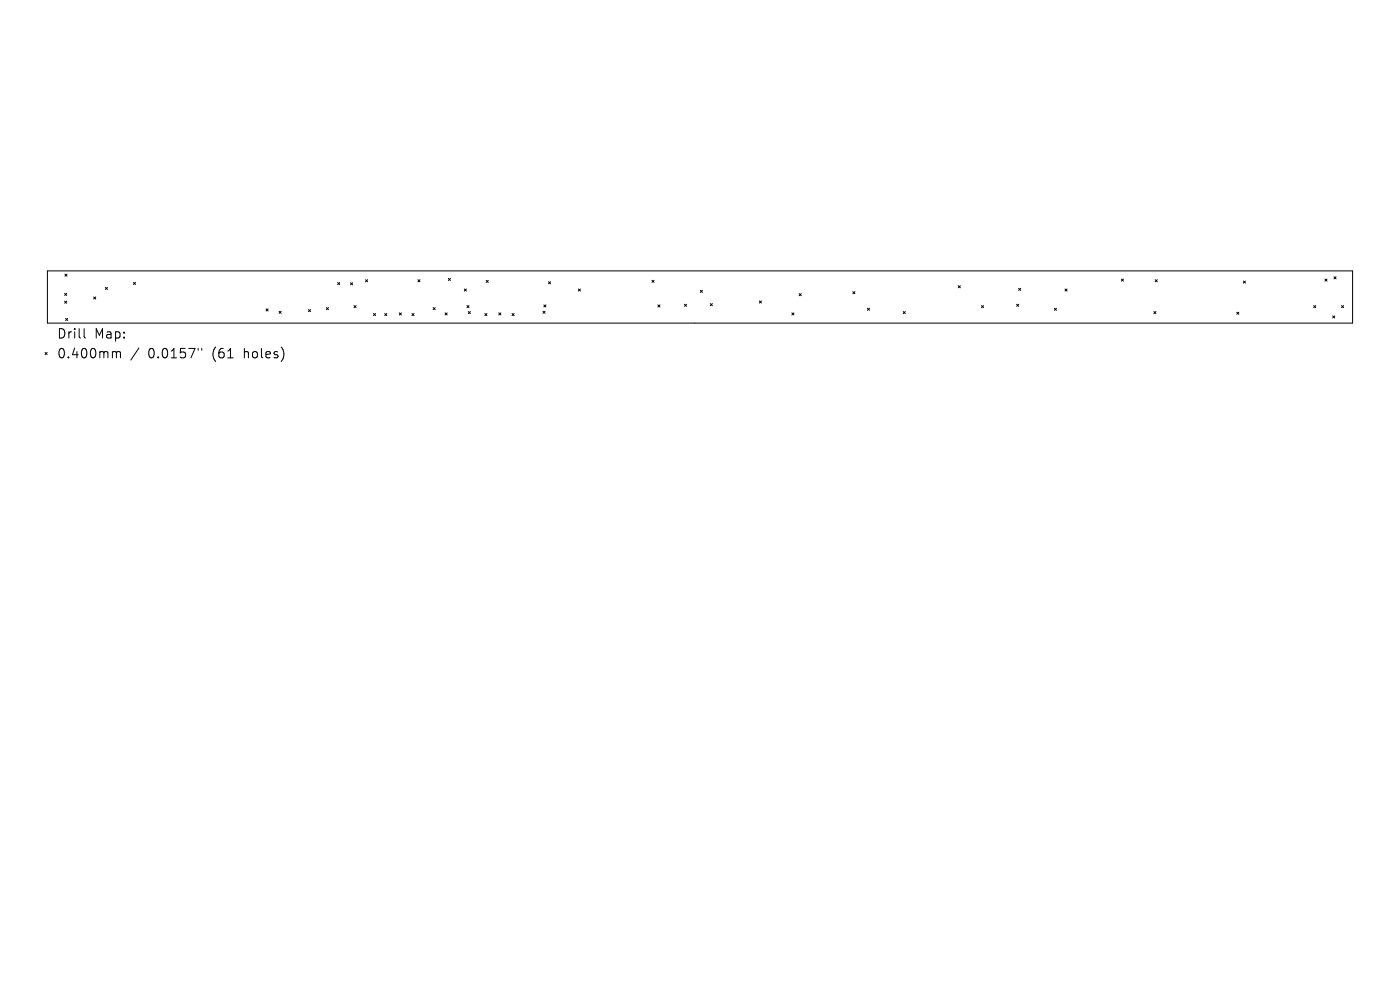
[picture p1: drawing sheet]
<svg xmlns="http://www.w3.org/2000/svg" width="297mm" height="210mm" viewBox="0 0 297 210" stroke-linecap="round" stroke-linejoin="round" font-family="sans-serif">
<defs><g id="words">
<g font-size="2.8">
<text x="12" y="72.1">Drill</text>
<text x="12" y="76.3">0.400mm</text>
<text x="20" y="72.1">Map:</text>
<text x="31.4" y="76.3">0.0157&quot;</text>
<text x="45.2" y="76.3">(61</text>
<text x="52" y="76.3">holes)</text>
</g>
</g></defs>
<g fill="none" stroke="#000" stroke-width=".21">
<path d="M10.1 57.5h276.8v11h-276.8zM13.8 58.1l.4 .5M14.2 58.1l-.4 .5M28.3 59.9l.5 .4M28.8 59.9l-.5 .4M71.6 59.9l.5 .5M72.1 59.9l-.5 .5M74.4 60l.4 .4M74.8 60l-.4 .4M77.5 59.3l.5 .5M78 59.3l-.5 .5M88.7 59.3l.4 .5"/>
<path d="M89.1 59.3l-.4 .5M95.1 59.1l.5 .4M95.6 59.1l-.5 .4M103.1 59.5l.5 .4M103.6 59.5l-.5 .4M116.4 59.8l.4 .4M116.8 59.8l-.4 .4M138.3 59.5l.5 .4M138.8 59.5l-.5 .4M237.9 59.2l.4 .4M238.3 59.2l-.4 .4M245.1 59.3l.4 .5"/>
<path d="M245.5 59.3l-.4 .5M263.8 59.6l.4 .5M264.2 59.6l-.4 .5M281.1 59.2l.4 .4M281.5 59.2l-.4 .4M283 58.7l.4 .5M283.4 58.7l-.4 .5M9.6 74.8l.4 .4M10 74.8l-.4 .4M13.7 62.2l.5 .5M13.7 63.9l.5 .4M13.9 67.5l.5 .5"/>
<path d="M14.2 62.2l-.5 .5M14.2 63.9l-.5 .4M14.4 67.5l-.5 .5M17.8 69.7v1.7l.3 .3M19.9 63l.4 .4M20.3 63l-.4 .4M22.4 61l.4 .4M22.8 61l-.4 .4M24.1 74.6h.3l.3 .3M24.7 74.9l.3-.3 .5 .1 .1 1.2M24.7 74.9v1M29.5 73.8l-1.7 2.6"/>
<path d="M42 73.9v.4M42.8 73.9v.4M56.4 65.5l.5 .5M56.9 65.5l-.5 .5M59.2 66l.4 .5M59.6 66l-.4 .5M65.4 65.7l.5 .4M65.9 65.7l-.5 .4M69.2 65.2l.5 .5M69.7 65.2l-.5 .5M75.1 64.8l.4 .5M75.5 64.8l-.4 .5"/>
<path d="M79.2 66.5l.5 .5M79.7 66.5l-.5 .5M81.6 66.5l.5 .5M82.1 66.5l-.5 .5M84.7 66.4l.5 .4M85.2 66.4l-.5 .4M87.4 66.5l.4 .5M87.8 66.5l-.4 .5M91.9 65.2l.4 .5M92.3 65.2l-.4 .5M94.4 66.4l.5 .4M94.9 66.4l-.5 .4"/>
<path d="M98.5 61.3l.4 .4M98.9 61.3l-.4 .4M99.1 64.8l.4 .5M99.3 66.1l.5 .4M99.5 64.8l-.4 .5M99.8 66.1l-.5 .4M102.9 66.5l.4 .5M103.3 66.5l-.4 .5M105.8 66.4l.5 .4M106.3 66.4l-.5 .4M108.6 66.5l.5 .5M109.1 66.5l-.5 .5"/>
<path d="M115.2 66l.4 .5M115.4 64.7l.4 .4M115.6 66l-.4 .5M115.8 64.7l-.4 .4M122.7 61.3l.4 .4M123.1 61.3l-.4 .4M139.6 64.7l.4 .4M140 64.7l-.4 .4M145.2 64.5l.4 .5M145.6 64.5l-.4 .5M148.6 61.6l.4 .4M149 61.6l-.4 .4"/>
<path d="M150.7 64.4l.4 .4M151.1 64.4l-.4 .4M161.1 63.8l.4 .5M161.5 63.8l-.4 .5M168 66.4l.4 .4M168.4 66.4l-.4 .4M169.5 62.3l.5 .4M170 62.3l-.5 .4M180.9 61.9l.5 .4M181.4 61.9l-.5 .4M184 65.4l.5 .4M184.5 65.4l-.5 .4"/>
<path d="M191.6 66.1l.5 .4M192.1 66.1l-.5 .4M203.3 60.6l.4 .4M203.7 60.6l-.4 .4M208.2 64.8l.5 .5M208.7 64.8l-.5 .5M215.7 64.5l.4 .5M216.1 61.2l.4 .4M216.1 64.5l-.4 .5M216.5 61.2l-.4 .4M223.7 65.4l.4 .4M224.1 65.4l-.4 .4"/>
<path d="M225.9 61.3l.5 .4M226.4 61.3l-.5 .4M244.8 66.1l.4 .4M245.2 66.1l-.4 .4M262.4 66.2l.4 .5M262.8 66.2l-.4 .5M278.7 64.8l.4 .5M279.1 64.8l-.4 .5M282.7 67l.5 .5M283.2 67l-.5 .5M284.6 64.8l.4 .5M285 64.8l-.4 .5"/>
</g>
<use href="#words"/>
</svg>
